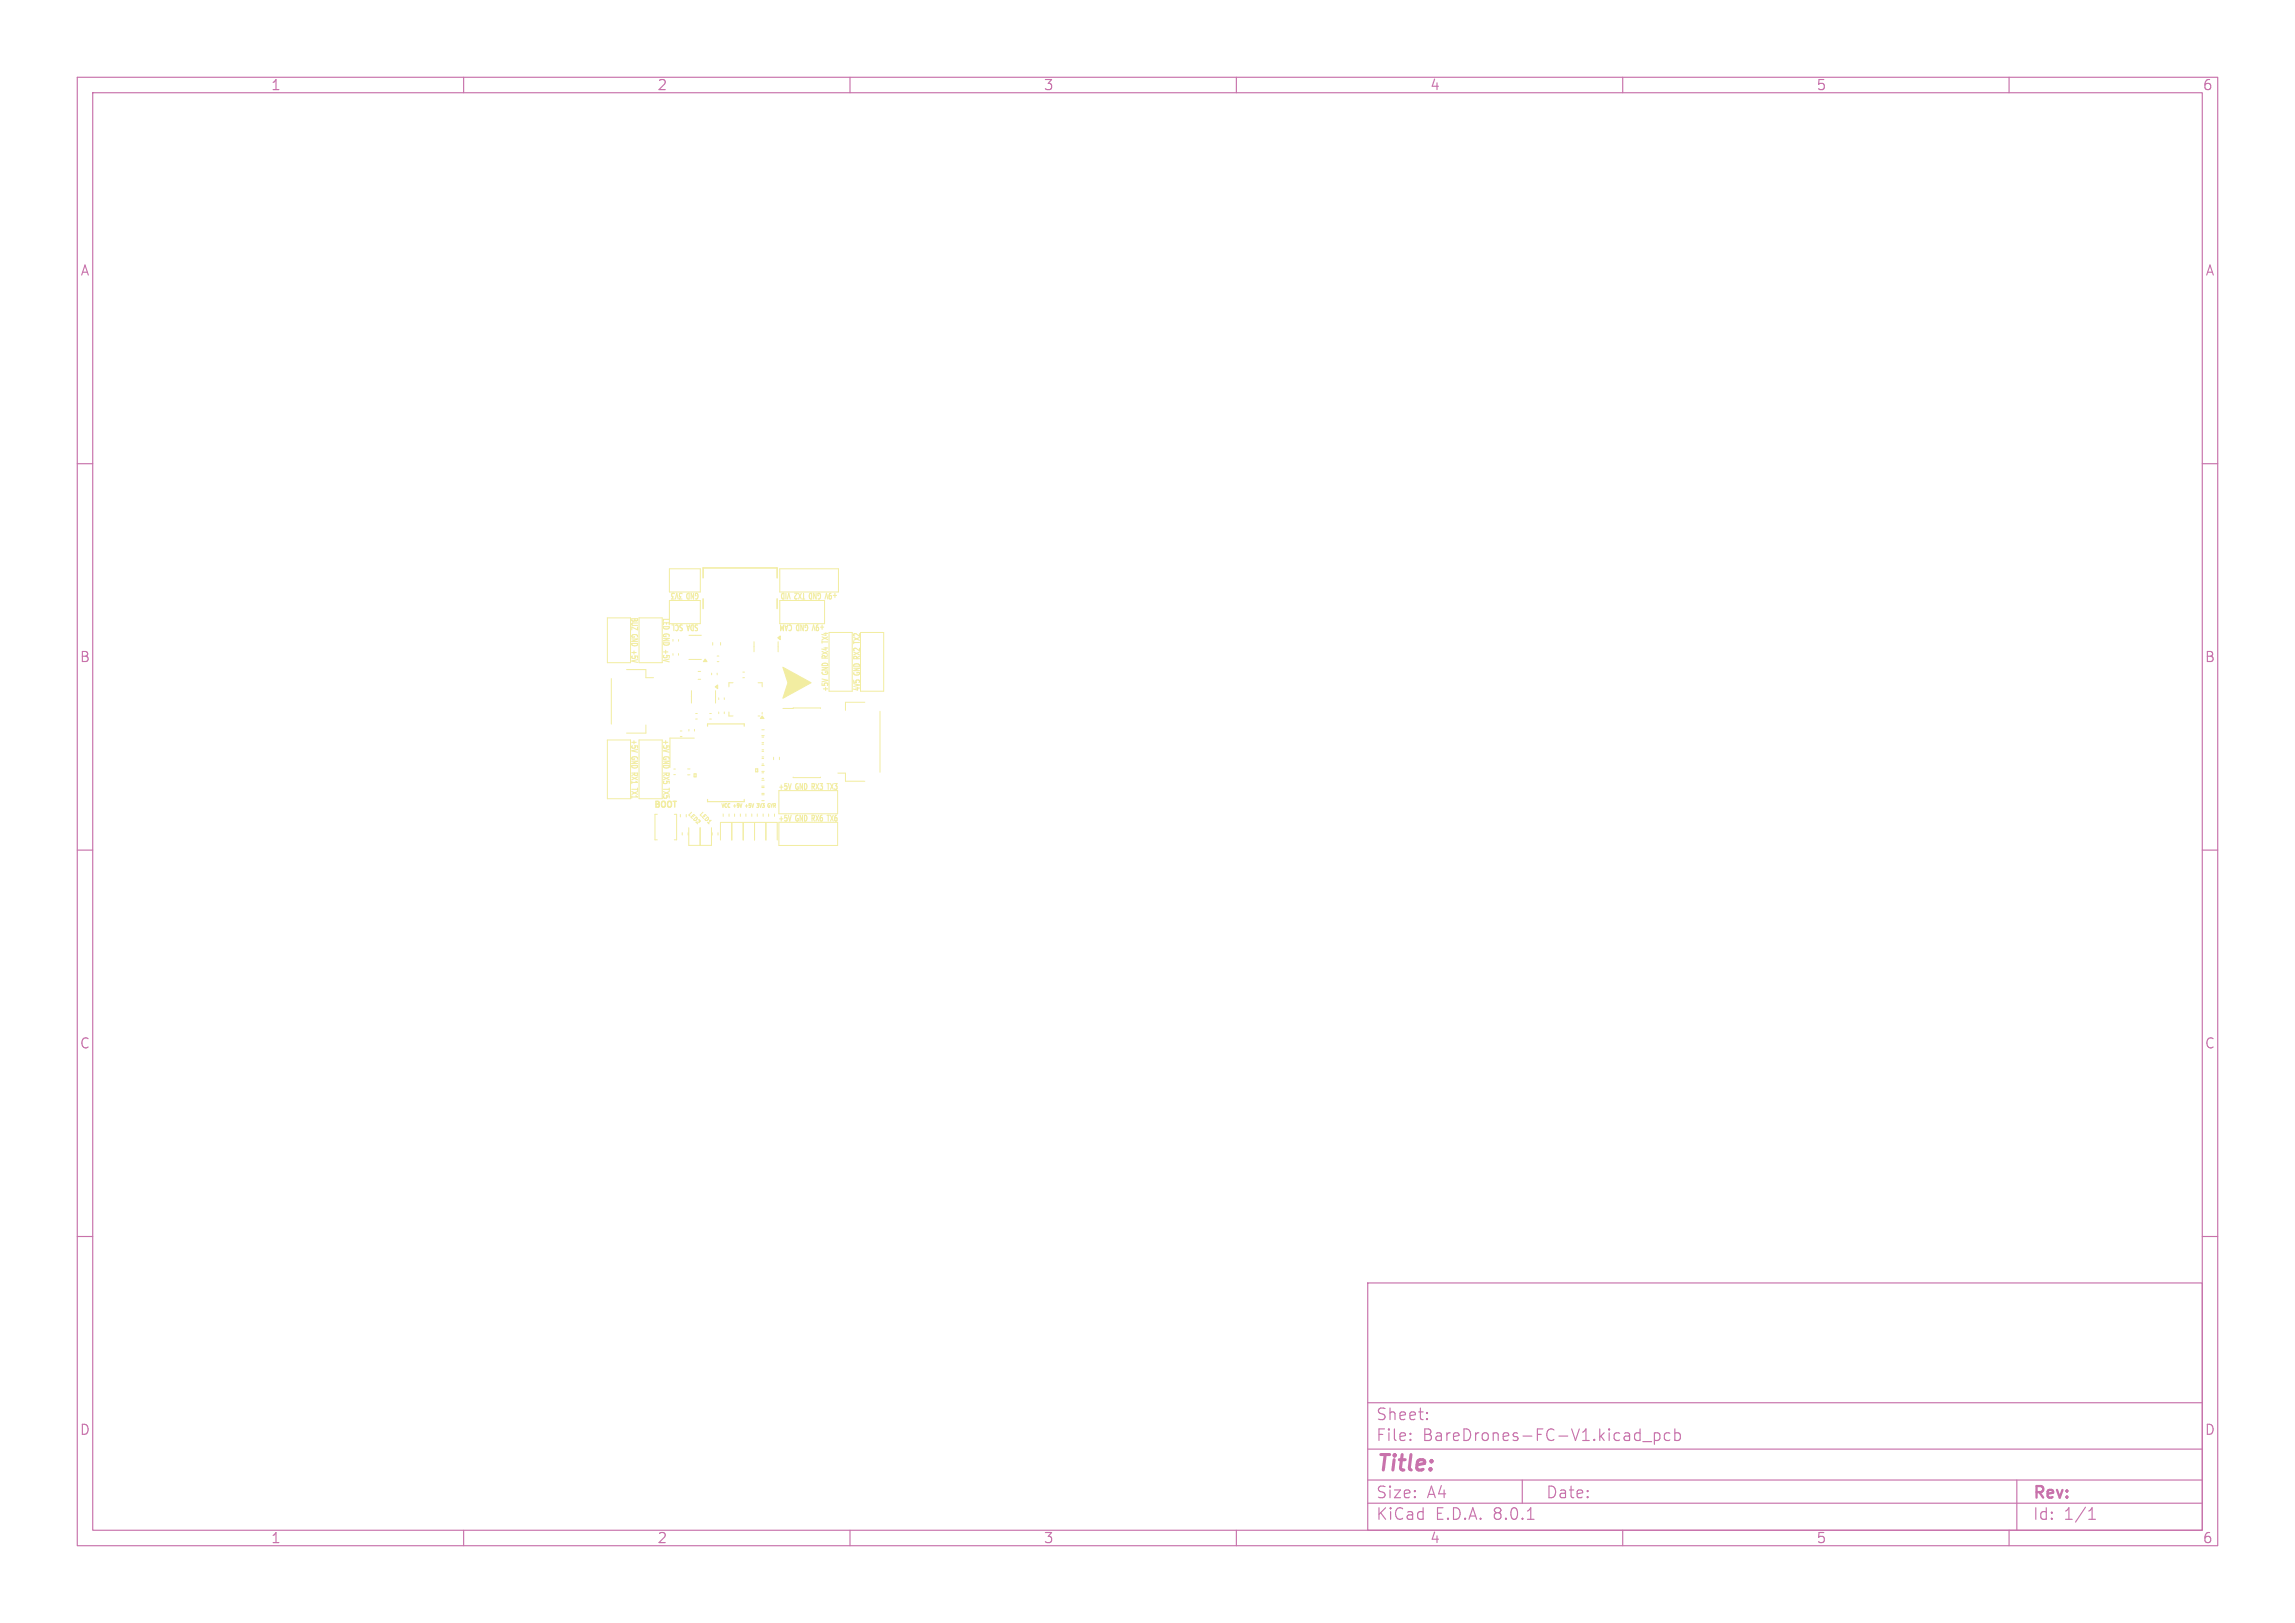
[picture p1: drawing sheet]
<svg xmlns="http://www.w3.org/2000/svg" width="297mm" height="210mm" viewBox="0 0 297 210" stroke-linecap="round" stroke-linejoin="round" font-family="sans-serif">
<defs><g id="words">
<text font-size="2.8" fill="#c872ab" x="178" y="190.9">Title:</text>
<g font-size="2.1" fill="#c872ab">
<text x="178" y="184">Sheet:</text>
<text x="178" y="186.7">File:</text>
<text x="184.1" y="186.7">BareDrones-FC-V1.kicad_pcb</text>
<text x="178" y="196.9">KiCad</text>
<text x="178" y="194.1">Size:</text>
<text x="184.7" y="194.1">A4</text>
<text x="185.7" y="196.9">E.D.A.</text>
<text x="193.3" y="196.9">8.0.1</text>
<text x="200" y="194.1">Date:</text>
<text x="263" y="194.3">Rev:</text>
<text x="263" y="196.9">Id:</text>
<text x="267.1" y="196.9">1/1</text>
</g>
<g font-size="1.8" fill="#c872ab">
<text x="35" y="11.9">1</text>
<text x="85" y="11.9">2</text>
<text x="135" y="11.9">3</text>
<text x="185" y="11.9">4</text>
<text x="235" y="11.9">5</text>
<text x="285" y="11.9">6</text>
<text x="10.3" y="35.9">A</text>
<text x="285.4" y="35.9">A</text>
<text x="10.3" y="85.9">B</text>
<text x="285.3" y="85.9">B</text>
<text x="10.3" y="135.9">C</text>
<text x="285.3" y="135.9">C</text>
<text x="10.3" y="185.9">D</text>
<text x="285.3" y="185.9">D</text>
<text x="35" y="199.9">1</text>
<text x="85" y="199.9">2</text>
<text x="135" y="199.9">3</text>
<text x="185" y="199.9">4</text>
<text x="235" y="199.9">5</text>
<text x="285" y="199.9">6</text>
</g>
<g font-size="1" fill="#f2eda1">
<text x="90.6" y="76.5" transform="rotate(-180 90.6 76.5)">GND 3V3</text>
<text x="101.6" y="76.5" transform="rotate(-180 101.6 76.5)">VID</text>
<text x="106.1" y="76.5" transform="rotate(-180 106.1 76.5)">GND TX2</text>
<text x="108.5" y="76.5" transform="rotate(-180 108.5 76.5)">+9V</text>
<text x="81.5" y="79.8" transform="rotate(90 81.5 79.8)">BUZ</text>
<text x="81.5" y="82.1" transform="rotate(90 81.5 82.1)">GND +5V</text>
<text x="85.6" y="79.9" transform="rotate(90 85.6 79.9)">LED GND +5V</text>
<text x="90.5" y="80.6" transform="rotate(-180 90.5 80.6)">SDA SCL</text>
<text x="104.5" y="80.6" transform="rotate(-180 104.5 80.6)">GND CAM</text>
<text x="106.9" y="80.6" transform="rotate(-180 106.9 80.6)">+9V</text>
<text x="107.4" y="82.5" transform="rotate(-90 107.4 82.5)">TX4</text>
<text x="111.5" y="82.6" transform="rotate(-90 111.5 82.6)">TX2</text>
<text x="107.4" y="89.6" transform="rotate(-90 107.4 89.6)">+5V</text>
<text x="107.4" y="87.2" transform="rotate(-90 107.4 87.2)">GND RX4</text>
<text x="111.5" y="89.5" transform="rotate(-90 111.5 89.5)">4V5</text>
<text x="111.5" y="87.3" transform="rotate(-90 111.5 87.3)">GND RX2</text>
<text x="81.5" y="95.6" transform="rotate(90 81.5 95.6)">+5V</text>
<text x="85.6" y="95.6" transform="rotate(90 85.6 95.6)">+5V</text>
<text x="81.5" y="98" transform="rotate(90 81.5 98)">GND RX1</text>
<text x="85.6" y="98" transform="rotate(90 85.6 98)">GND RX5</text>
<text x="81.5" y="102.7" transform="rotate(90 81.5 102.7)">TX1</text>
<text x="84.5" y="104.8">BOOT</text>
<text x="85.6" y="102.7" transform="rotate(90 85.6 102.7)">TX5</text>
<text x="100.6" y="106.5">+5V</text>
<text x="100.6" y="102.4">+5V</text>
<text x="103" y="106.5">GND RX6</text>
<text x="103" y="102.4">GND RX3</text>
<text x="107.7" y="106.5">TX6</text>
<text x="107.7" y="102.4">TX3</text>
</g>
<g font-size=".7" fill="#f2eda1">
<text x="88.8" y="105.4" transform="rotate(45 88.8 105.4)">LED2</text>
<text x="90.3" y="105.4" transform="rotate(45 90.3 105.4)">LED1</text>
<text x="93.3" y="104.7">VCC</text>
<text x="94.9" y="104.7">+9V</text>
<text x="96.7" y="104.7">+5V</text>
<text x="98.4" y="104.7">3V3</text>
<text x="100.1" y="104.7">GYR</text>
</g>
</g></defs>
<g fill="none" stroke="#c872ab" stroke-width=".15">
<path d="M10 10h277v190h-277zM12 12h273v186h-273zM60 10v2M110 10v2M160 10v2M210 10v2M260 10v2M10 60h2M285 60h2M10 110h2M285 110h2M10 160h2"/>
<path d="M285 160h2M177 166h108v32h-108zM60 198v2M110 198v2M160 198v2M177 194.5h108M177 191.5h108M177 187.5h108M177 181.5h108M182.5 186.3h.1l-.1 .1M182.5 186.3v.1M182.5 185.5v.1"/>
<path d="M182.5 185.5h.1l-.1 .1M184.7 183.6v.1M184.7 183.6h-.1l.1 .1M184.7 182.8v.1M184.7 182.8h-.1l.1 .1M197 191.5v3M197.7 196.6h.8M210 198v2M212.6 186.5h1.1M214.1 185.4v1.5M214.1 185.5l.4-.1 .3 .3v.4l-.1 .2-.2 .1-.4-.1M216.1 185.5l-.4-.1-.3 .3v.4l.1 .2 .2 .1 .4-.1"/>
<path d="M216.7 185.5l.5-.1 .3 .3v.4l-.2 .2-.1 .1-.5-.1M216.7 184.9v1.5M260 198v2M261 191.5v6.5M270.3 196.6h.9M270.3 195.5l.4-.4v1.5"/>
</g>
<g fill="none" stroke="#f2eda1" stroke-width=".14">
<path d="M102.1 76.8l-.2 .7M106.9 76.8l-.1 .7M81.8 97.2l.7 .1M85.9 97.2l.7 .1M105.3 80.9l-.2 .7M106.4 87.9l.7 .1M106.4 82.9v.3M110.5 83v.3M81.8 102.1h.7M82.5 102v.3M86.6 102v.3M102.4 105.5l-.2 .7"/>
<path d="M102.4 101.4l-.2 .7M107 105.5h.3M107 101.4h.3"/>
</g>
<g fill="none" stroke="#f2eda1" stroke-width=".13">
<path d="M78.6 80h3v5.7h-3zM82.7 80h3v5.7h-3zM86.6 73.6h4v3h-4zM86.6 77.7h4v3h-4zM100.9 77.7h5.8v3h-5.8zM100.9 73.6h7.6v3h-7.6zM78.6 95.8h3v7.6h-3zM79.1 87.8v5.9M81.1 86.6h2.5v1.1h1M82.7 95.8h3v7.6h-3zM83.6 93.8v1.1h-2.5M87.1 82.8v.2"/>
<path d="M87.1 84.6v.2M87.2 99.5h.2M87.8 82.8v.2M87.8 84.6v.2M88 94.6h.3M88 95.3h.3M89 99.5h.3M89.2 94.4v.2M89.2 82.2h1.6M89.2 85.3h1.6M89.5 89.4v1.6M89.8 95.5h-3.1v3.8"/>
<path d="M89.9 94.4v.2M90 92.3h.2M90 93h.2M90.3 86.9h.4M90.3 87.9h.4M91.8 92.3h.3M91.8 93h.3M92.1 87.1v.2M92.2 83.1v.4M92.6 89.4v1.6M92.8 87.1v.2M92.8 84.9h.2"/>
<path d="M92.8 85.6h.2M93 90.3v.2M93 92.1v.2M93.3 83.1v.4M93.7 90.3v.2M93.7 92.1v.2M94.3 92.1v.5h.6M94.9 88.3h-.6v.6M96.1 87h.2M96.1 87.7h.2M97.6 83v1.3M98.1 88.3h.5v.6"/>
<path d="M98.1 92.6h.2M98.6 99.1h.3M98.6 99.8h.3M98.6 94.4h.3M98.6 95.2h.3M98.6 97.2h.2M98.6 97.9h.2M98.6 96.3h.2M98.6 97h.2M98.6 98.1h.2M98.6 98.9h.2M98.6 95.4h.2"/>
<path d="M98.6 96.1h.2M98.6 92.2v.2M100.1 98v.3M100.7 83v1.3M100.9 98v.3M101.3 91.7h1.3v-.1h3.6v.1M107.3 81.8h3v7.6h-3zM111.4 81.8h3v7.6h-3zM111.9 90.9h-2.5v1M113.9 92v7.9M85.1 105.4h-.3v3.3h.3M87.2 100.2h.2"/>
<path d="M87.3 105.4h.3v3.3h-.3M88.1 105.4v.3M88.3 107.7v.4M89 100.3h.3M89.1 107.7v.4M89.1 107.1v2.3h3v-2.3M90.6 107.1v2.3M91.9 106.2l.1-.1-.3 .4M92.2 107.7v.4M92.9 107.7v.4M93.2 108.7v-2.3h7.4v2.3M93.6 105.3v.3"/>
<path d="M94.4 105.3v.3M94.7 106.4v2.3M95.1 105.3v.3M95.8 105.3v.3M96.2 106.4v2.3M96.5 104.3h.3M96.5 105.3v.3M97.3 105.3v.3M97.6 106.4v2.3M97.9 104h.3l-.1 .2h.1v.2h-.3M98 105.3v.3M98.6 101h.3"/>
<path d="M98.6 101.7h.3M98.6 102.8h.3M98.6 103.6h.3M98.6 101.9h.3M98.6 102.7h.3M98.6 100h.2M98.6 100.7h.2M98.8 105.3v.3M99.1 106.4v2.3M99.5 105.3v.3M99.7 104l.2 .2M100.2 105.3v.3"/>
<path d="M100.8 106.4h7.6v3h-7.6zM100.8 102.3h7.6v3h-7.6zM102.6 100.5v.1h3.6v-.1M108.4 100h1v1.1h2.5"/>
</g>
<g fill="#f2eda1" stroke="#f2eda1" stroke-width=".13">
<path d="M101.3 86.3l3.7 2-3.7 2.1 .7-2.1z"/>
<path d="M91.3 85.3l.2 .3h-.5z"/>
<path d="M92.5 88.9l.4-.3v.5z"/>
<path d="M98.6 92.6l.3 .4h-.5z"/>
<path d="M100.7 82.5l.3-.2v.5z"/>
</g>
<path d="M91.6 94v-.3h4.7v.3M97.8 99.5h.3v.4h-.3zM89.8 100.1h.3v.4h-.3zM91.6 103.4v.3h4.7v-.3" fill="none" stroke="#f2eda1" stroke-width=".15"/>
<path d="M91 74.8v-1.3h9.6v1.3M91 77.5v1.2M100.6 77.5v1.2" fill="none" stroke="#f2eda1" stroke-width=".2"/>
<use href="#words"/>
</svg>
